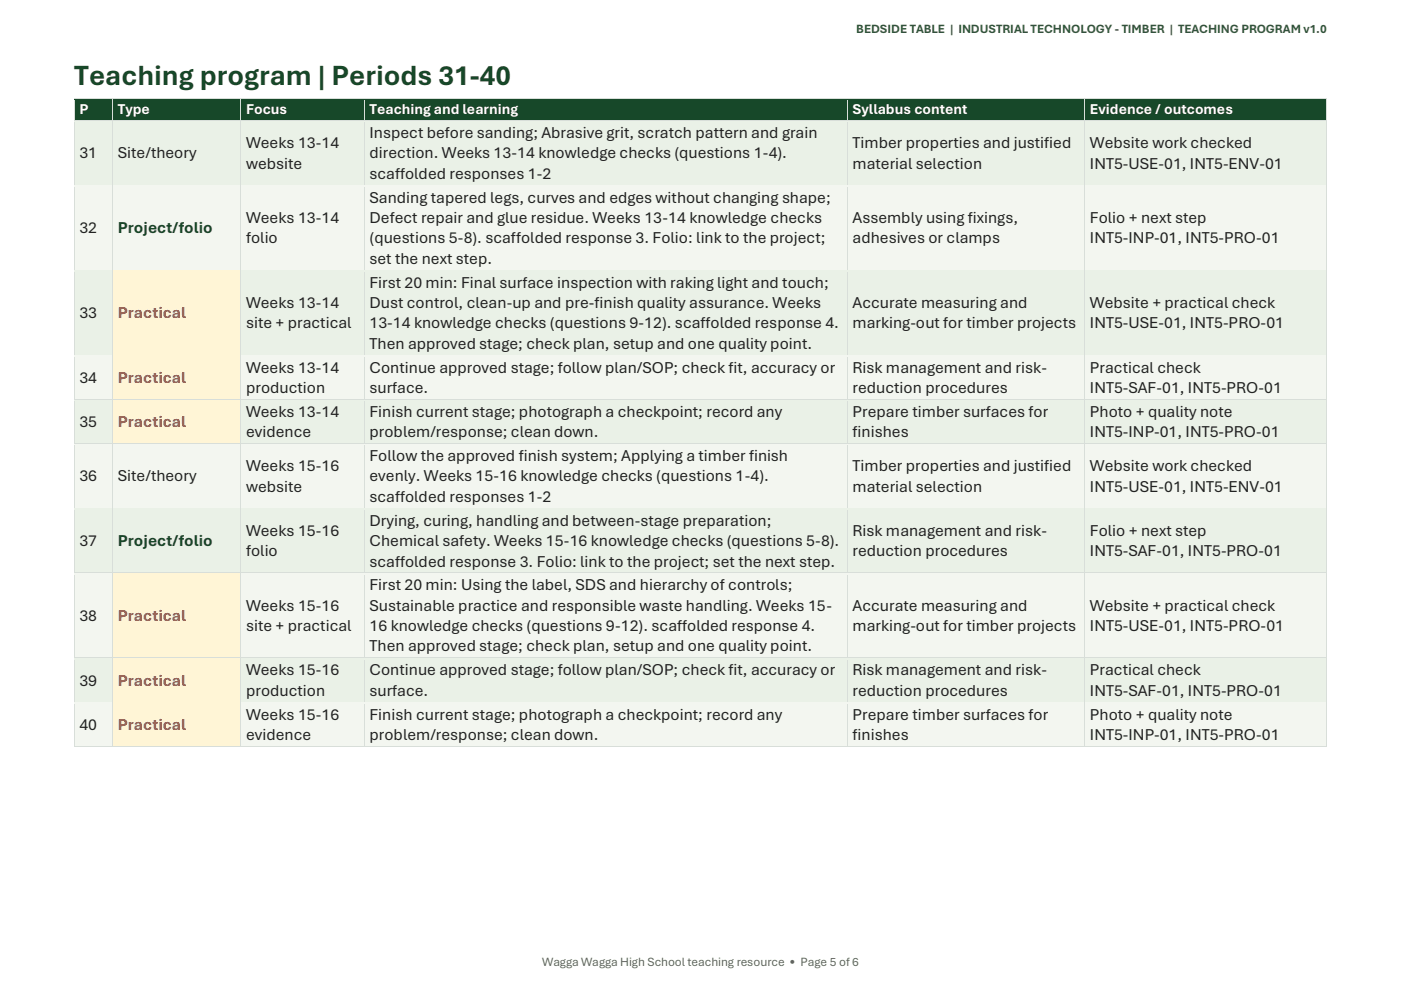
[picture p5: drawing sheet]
<svg xmlns="http://www.w3.org/2000/svg" width="297mm" height="210mm" viewBox="0 0 297 210" stroke-linecap="round" stroke-linejoin="round" font-family="sans-serif">
<defs><g id="words">
<text font-size="6.2" fill="#174829" x="15.7" y="18">Teaching program | Periods 31-40</text>
<g font-size="3.5" fill="#222">
<text x="78.3" y="29.3">Inspect before sanding; Abrasive grit, scratch pattern and grain</text>
<text x="16.8" y="33.6">31</text>
<text x="25" y="33.6">Site/theory</text>
<text x="52.2" y="31.4">Weeks 13-14</text>
<text x="52.2" y="35.7">website</text>
<text x="78.3" y="33.6">direction. Weeks 13-14 knowledge checks (questions 1-4).</text>
<text x="180.7" y="31.4">Timber properties and justified</text>
<text x="180.7" y="35.7">material selection</text>
<text x="231" y="31.4">Website work checked</text>
<text x="231" y="35.7">INT5-USE-01, INT5-ENV-01</text>
<text x="78.3" y="37.9">scaffolded responses 1-2</text>
<text x="52.2" y="47.3">Weeks 13-14</text>
<text x="78.3" y="43">Sanding tapered legs, curves and edges without changing shape;</text>
<text x="78.3" y="47.3">Defect repair and glue residue. Weeks 13-14 knowledge checks</text>
<text x="180.7" y="47.3">Assembly using fixings,</text>
<text x="231" y="47.3">Folio + next step</text>
<text x="16.8" y="49.4">32</text>
<text x="52.2" y="51.6">folio</text>
<text x="78.3" y="51.6">(questions 5-8). scaffolded response 3. Folio: link to the project;</text>
<text x="180.7" y="51.6">adhesives or clamps</text>
<text x="231" y="51.6">INT5-INP-01, INT5-PRO-01</text>
<text x="78.3" y="55.9">set the next step.</text>
<text x="52.2" y="65.3">Weeks 13-14</text>
<text x="78.3" y="61">First 20 min: Final surface inspection with raking light and touch;</text>
<text x="78.3" y="65.3">Dust control, clean-up and pre-finish quality assurance. Weeks</text>
<text x="180.7" y="65.3">Accurate measuring and</text>
<text x="231" y="65.3">Website + practical check</text>
<text x="16.8" y="67.5">33</text>
<text x="52.2" y="69.6">site + practical</text>
<text x="78.3" y="69.6">13-14 knowledge checks (questions 9-12). scaffolded response 4.</text>
<text x="180.7" y="69.6">marking-out for timber projects</text>
<text x="231" y="69.6">INT5-USE-01, INT5-PRO-01</text>
<text x="78.3" y="73.9">Then approved stage; check plan, setup and one quality point.</text>
<text x="16.8" y="81.1">34</text>
<text x="52.2" y="79">Weeks 13-14</text>
<text x="52.2" y="83.3">production</text>
<text x="78.3" y="79">Continue approved stage; follow plan/SOP; check fit, accuracy or</text>
<text x="78.3" y="83.3">surface.</text>
<text x="180.7" y="79">Risk management and risk-</text>
<text x="180.7" y="83.3">reduction procedures</text>
<text x="231" y="79">Practical check</text>
<text x="231" y="83.3">INT5-SAF-01, INT5-PRO-01</text>
<text x="52.2" y="88.4">Weeks 13-14</text>
<text x="78.3" y="88.4">Finish current stage; photograph a checkpoint; record any</text>
<text x="180.7" y="88.4">Prepare timber surfaces for</text>
<text x="231" y="88.4">Photo + quality note</text>
<text x="16.8" y="90.5">35</text>
<text x="52.2" y="92.7">evidence</text>
<text x="78.3" y="92.7">problem/response; clean down.</text>
<text x="180.7" y="92.7">finishes</text>
<text x="231" y="92.7">INT5-INP-01, INT5-PRO-01</text>
<text x="52.2" y="99.9">Weeks 15-16</text>
<text x="78.3" y="97.8">Follow the approved finish system; Applying a timber finish</text>
<text x="180.7" y="99.9">Timber properties and justified</text>
<text x="231" y="99.9">Website work checked</text>
<text x="16.8" y="102">36</text>
<text x="25" y="102">Site/theory</text>
<text x="52.2" y="104.2">website</text>
<text x="78.3" y="102">evenly. Weeks 15-16 knowledge checks (questions 1-4).</text>
<text x="78.3" y="106.4">scaffolded responses 1-2</text>
<text x="180.7" y="104.2">material selection</text>
<text x="231" y="104.2">INT5-USE-01, INT5-ENV-01</text>
<text x="52.2" y="113.6">Weeks 15-16</text>
<text x="78.3" y="111.4">Drying, curing, handling and between-stage preparation;</text>
<text x="180.7" y="113.6">Risk management and risk-</text>
<text x="231" y="113.6">Folio + next step</text>
<text x="16.8" y="115.8">37</text>
<text x="52.2" y="117.9">folio</text>
<text x="78.3" y="115.8">Chemical safety. Weeks 15-16 knowledge checks (questions 5-8).</text>
<text x="180.7" y="117.9">reduction procedures</text>
<text x="231" y="117.9">INT5-SAF-01, INT5-PRO-01</text>
<text x="78.3" y="120.1">scaffolded response 3. Folio: link to the project; set the next step.</text>
<text x="78.3" y="125.2">First 20 min: Using the label, SDS and hierarchy of controls;</text>
<text x="16.8" y="131.6">38</text>
<text x="52.2" y="129.4">Weeks 15-16</text>
<text x="78.3" y="129.4">Sustainable practice and responsible waste handling. Weeks 15-</text>
<text x="180.7" y="129.4">Accurate measuring and</text>
<text x="231" y="129.4">Website + practical check</text>
<text x="52.2" y="133.8">site + practical</text>
<text x="78.3" y="133.8">16 knowledge checks (questions 9-12). scaffolded response 4.</text>
<text x="180.7" y="133.8">marking-out for timber projects</text>
<text x="231" y="133.8">INT5-USE-01, INT5-PRO-01</text>
<text x="52.2" y="143.2">Weeks 15-16</text>
<text x="78.3" y="138.1">Then approved stage; check plan, setup and one quality point.</text>
<text x="78.3" y="143.2">Continue approved stage; follow plan/SOP; check fit, accuracy or</text>
<text x="180.7" y="143.2">Risk management and risk-</text>
<text x="231" y="143.2">Practical check</text>
<text x="16.8" y="145.3">39</text>
<text x="52.2" y="147.5">production</text>
<text x="78.3" y="147.5">surface.</text>
<text x="180.7" y="147.5">reduction procedures</text>
<text x="231" y="147.5">INT5-SAF-01, INT5-PRO-01</text>
<text x="16.8" y="154.7">40</text>
<text x="52.2" y="152.6">Weeks 15-16</text>
<text x="78.3" y="152.6">Finish current stage; photograph a checkpoint; record any</text>
<text x="180.7" y="152.6">Prepare timber surfaces for</text>
<text x="231" y="152.6">Photo + quality note</text>
<text x="52.2" y="156.9">evidence</text>
<text x="78.3" y="156.9">problem/response; clean down.</text>
<text x="180.7" y="156.9">finishes</text>
<text x="231" y="156.9">INT5-INP-01, INT5-PRO-01</text>
</g>
<g font-size="3.5" fill="#174829">
<text x="25" y="49.4">Project/folio</text>
<text x="25" y="115.8">Project/folio</text>
</g>
<g font-size="3.5" fill="#bd472f">
<text x="25" y="67.5">Practical</text>
<text x="25" y="81.1">Practical</text>
<text x="25" y="90.5">Practical</text>
<text x="25" y="131.6">Practical</text>
<text x="25" y="145.3">Practical</text>
<text x="25" y="154.7">Practical</text>
</g>
<g font-size="3.2" fill="#fff">
<text x="16.8" y="24.3">P</text>
<text x="25" y="24.3">Type</text>
<text x="52.2" y="24.3">Focus</text>
<text x="78.3" y="24.3">Teaching and learning</text>
<text x="180.7" y="24.3">Syllabus content</text>
<text x="231" y="24.3">Evidence / outcomes</text>
</g>
<text font-size="2.7" fill="#315d3a" x="181.5" y="7.1">BEDSIDE TABLE | INDUSTRIAL TECHNOLOGY - TIMBER | TEACHING PROGRAM v1.0</text>
<text font-size="2.7" fill="#5f685f" x="114.9" y="204.8">Wagga Wagga High School teaching resource • Page 5 of 6</text>
</g></defs>
<g fill="#174829">
<path d="M15.9 21h7.9v4.4h-7.9z" fill-rule="evenodd"/>
<path d="M16.8 21.3h6v3.9h-6z" fill-rule="evenodd"/>
<path d="M24 21h27v4.4h-27z" fill-rule="evenodd"/>
<path d="M25 21.3h25v3.9h-25z" fill-rule="evenodd"/>
<path d="M51.2 21h25.9v4.4h-25.9z" fill-rule="evenodd"/>
<path d="M52.2 21.3h23.9v3.9h-23.9z" fill-rule="evenodd"/>
<path d="M77.4 21h102.1v4.4h-102.1z" fill-rule="evenodd"/>
<path d="M78.3 21.3h100.2v3.9h-100.2z" fill-rule="evenodd"/>
<path d="M179.7 21h50.1v4.4h-50.1z" fill-rule="evenodd"/>
<path d="M180.7 21.3h48.1v3.9h-48.1z" fill-rule="evenodd"/>
<path d="M230 21h51.1v4.4h-51.1z" fill-rule="evenodd"/>
<path d="M231 21.3h49.1v3.9h-49.1z" fill-rule="evenodd"/>
</g>
<g fill="#d8ded9">
<path d="M15.6 20.8h.2v.5h-.2z" fill-rule="evenodd"/>
<path d="M15.6 20.8h.2v.2h-.2z" fill-rule="evenodd"/>
</g>
<path d="M15.8 20.9h7.9" fill="none" stroke="#d8ded9" stroke-width=".21"/>
<path d="M15.8 21.2h7.9" fill="none" stroke="#174829" stroke-width=".3"/>
<g fill="#d8ded9">
<path d="M23.7 21h.3v.3h-.3z" fill-rule="evenodd"/>
<path d="M23.7 20.8h.3v.2h-.3z" fill-rule="evenodd"/>
</g>
<path d="M24 20.9h26.9" fill="none" stroke="#d8ded9" stroke-width=".21"/>
<path d="M24 21.2h26.9" fill="none" stroke="#174829" stroke-width=".3"/>
<g fill="#d8ded9">
<path d="M50.9 21h.2v.3h-.2z" fill-rule="evenodd"/>
<path d="M50.9 20.8h.2v.2h-.2z" fill-rule="evenodd"/>
</g>
<path d="M51.1 20.9h26" fill="none" stroke="#d8ded9" stroke-width=".21"/>
<path d="M51.1 21.2h26" fill="none" stroke="#174829" stroke-width=".3"/>
<g fill="#d8ded9">
<path d="M77.1 21h.2v.3h-.2z" fill-rule="evenodd"/>
<path d="M77.1 20.8h.2v.2h-.2z" fill-rule="evenodd"/>
</g>
<path d="M77.3 20.9h102.2" fill="none" stroke="#d8ded9" stroke-width=".21"/>
<path d="M77.3 21.2h102.2" fill="none" stroke="#174829" stroke-width=".3"/>
<g fill="#d8ded9">
<path d="M179.5 21h.2v.3h-.2z" fill-rule="evenodd"/>
<path d="M179.5 20.8h.2v.2h-.2z" fill-rule="evenodd"/>
</g>
<path d="M179.7 20.9h50.1" fill="none" stroke="#d8ded9" stroke-width=".21"/>
<path d="M179.7 21.2h50.1" fill="none" stroke="#174829" stroke-width=".3"/>
<g fill="#d8ded9">
<path d="M229.8 21h.2v.3h-.2z" fill-rule="evenodd"/>
<path d="M229.8 20.8h.2v.2h-.2z" fill-rule="evenodd"/>
</g>
<path d="M230 20.9h51.1" fill="none" stroke="#d8ded9" stroke-width=".21"/>
<path d="M230 21.2h51.1" fill="none" stroke="#174829" stroke-width=".3"/>
<g fill="#d8ded9">
<path d="M281.1 20.8h.2v.5h-.2z" fill-rule="evenodd"/>
<path d="M281.1 20.8h.2v.2h-.2z" fill-rule="evenodd"/>
</g>
<path d="M15.7 25.3h265.5" fill="none" stroke="#174829" stroke-width=".3"/>
<path d="M15.7 21.3v4.1M23.9 21.3v4.1M51 21.3v4.1M77.2 21.3v4.1M179.6 21.3v4.1M229.9 21.3v4.1M281.2 21.3v4.1" fill="none" stroke="#d8ded9" stroke-width=".21"/>
<g fill="#eaf1e7">
<path d="M15.9 25.6h7.9v13.6h-7.9z" fill-rule="evenodd"/>
<path d="M16.8 30.2h6v4.4h-6z" fill-rule="evenodd"/>
<path d="M24 25.6h27v13.6h-27z" fill-rule="evenodd"/>
<path d="M25 30.2h25v4.4h-25z" fill-rule="evenodd"/>
<path d="M51.2 25.6h25.9v13.6h-25.9z" fill-rule="evenodd"/>
<path d="M52.2 28.1h23.9v4.3h-23.9z" fill-rule="evenodd"/>
<path d="M52.2 32.4h23.9v4.3h-23.9z" fill-rule="evenodd"/>
<path d="M77.4 25.6h102.1v13.6h-102.1z" fill-rule="evenodd"/>
<path d="M78.3 25.9h100.2v4.3h-100.2z" fill-rule="evenodd"/>
<path d="M78.3 30.2h100.2v4.4h-100.2z" fill-rule="evenodd"/>
<path d="M78.3 34.6h100.2v4.3h-100.2z" fill-rule="evenodd"/>
<path d="M179.7 25.6h50.1v13.6h-50.1z" fill-rule="evenodd"/>
<path d="M180.7 28.1h48.1v4.3h-48.1z" fill-rule="evenodd"/>
<path d="M180.7 32.4h48.1v4.3h-48.1z" fill-rule="evenodd"/>
<path d="M230 25.6h51.1v13.6h-51.1z" fill-rule="evenodd"/>
<path d="M231 28.1h49.1v4.3h-49.1z" fill-rule="evenodd"/>
<path d="M231 32.4h49.1v4.3h-49.1z" fill-rule="evenodd"/>
</g>
<path d="M15.6 25.4h.2v.6h-.2z" fill-rule="evenodd" fill="#d8ded9"/>
<path d="M15.8 25.6h7.9" fill="none" stroke="#d8ded9" stroke-width=".21"/>
<path d="M15.8 25.8h7.9" fill="none" stroke="#eaf1e7" stroke-width=".3"/>
<path d="M23.7 25.4h.3v.6h-.3z" fill-rule="evenodd" fill="#d8ded9"/>
<path d="M24 25.6h26.9" fill="none" stroke="#d8ded9" stroke-width=".21"/>
<path d="M24 25.8h26.9" fill="none" stroke="#eaf1e7" stroke-width=".3"/>
<path d="M50.9 25.4h.2v.6h-.2z" fill-rule="evenodd" fill="#d8ded9"/>
<path d="M51.1 25.6h26" fill="none" stroke="#d8ded9" stroke-width=".21"/>
<path d="M51.1 25.8h26" fill="none" stroke="#eaf1e7" stroke-width=".3"/>
<path d="M77.1 25.4h.2v.6h-.2z" fill-rule="evenodd" fill="#d8ded9"/>
<path d="M77.3 25.6h102.2" fill="none" stroke="#d8ded9" stroke-width=".21"/>
<path d="M77.3 25.8h102.2" fill="none" stroke="#eaf1e7" stroke-width=".3"/>
<path d="M179.5 25.4h.2v.6h-.2z" fill-rule="evenodd" fill="#d8ded9"/>
<path d="M179.7 25.6h50.1" fill="none" stroke="#d8ded9" stroke-width=".21"/>
<path d="M179.7 25.8h50.1" fill="none" stroke="#eaf1e7" stroke-width=".3"/>
<path d="M229.8 25.4h.2v.6h-.2z" fill-rule="evenodd" fill="#d8ded9"/>
<path d="M230 25.6h51.1" fill="none" stroke="#d8ded9" stroke-width=".21"/>
<path d="M230 25.8h51.1" fill="none" stroke="#eaf1e7" stroke-width=".3"/>
<path d="M281.1 25.4h.2v.6h-.2z" fill-rule="evenodd" fill="#d8ded9"/>
<path d="M15.7 39h265.5" fill="none" stroke="#eaf1e7" stroke-width=".3"/>
<path d="M15.7 26v13.1M23.9 26v13.1M51 26v13.1M77.2 26v13.1M179.6 26v13.1M229.9 26v13.1M281.2 26v13.1" fill="none" stroke="#d8ded9" stroke-width=".21"/>
<g fill="#f3f6f0">
<path d="M15.9 39.3h7.9v17.9h-7.9z" fill-rule="evenodd"/>
<path d="M16.8 46.1h6v4.3h-6z" fill-rule="evenodd"/>
<path d="M24 39.3h27v17.9h-27z" fill-rule="evenodd"/>
<path d="M25 46.1h25v4.3h-25z" fill-rule="evenodd"/>
<path d="M51.2 39.3h25.9v17.9h-25.9z" fill-rule="evenodd"/>
<path d="M52.2 43.9h23.9v4.3h-23.9z" fill-rule="evenodd"/>
<path d="M52.2 48.2h23.9v4.3h-23.9z" fill-rule="evenodd"/>
<path d="M77.4 39.3h102.1v17.9h-102.1z" fill-rule="evenodd"/>
<path d="M78.3 39.6h100.2v4.3h-100.2z" fill-rule="evenodd"/>
<path d="M78.3 43.9h100.2v4.3h-100.2z" fill-rule="evenodd"/>
<path d="M78.3 48.2h100.2v4.3h-100.2z" fill-rule="evenodd"/>
<path d="M78.3 52.5h100.2v4.4h-100.2z" fill-rule="evenodd"/>
<path d="M179.7 39.3h50.1v17.9h-50.1z" fill-rule="evenodd"/>
<path d="M180.7 43.9h48.1v4.3h-48.1z" fill-rule="evenodd"/>
<path d="M180.7 48.2h48.1v4.3h-48.1z" fill-rule="evenodd"/>
<path d="M230 39.3h51.1v17.9h-51.1z" fill-rule="evenodd"/>
<path d="M231 43.9h49.1v4.3h-49.1z" fill-rule="evenodd"/>
<path d="M231 48.2h49.1v4.3h-49.1z" fill-rule="evenodd"/>
</g>
<path d="M15.6 39.1h.2v.5h-.2z" fill-rule="evenodd" fill="#d8ded9"/>
<path d="M15.8 39.2h7.9" fill="none" stroke="#d8ded9" stroke-width=".21"/>
<path d="M15.8 39.5h7.9" fill="none" stroke="#f3f6f0" stroke-width=".3"/>
<path d="M23.7 39.1h.3v.5h-.3z" fill-rule="evenodd" fill="#d8ded9"/>
<path d="M24 39.2h26.9" fill="none" stroke="#d8ded9" stroke-width=".21"/>
<path d="M24 39.5h26.9" fill="none" stroke="#f3f6f0" stroke-width=".3"/>
<path d="M50.9 39.1h.2v.5h-.2z" fill-rule="evenodd" fill="#d8ded9"/>
<path d="M51.1 39.2h26" fill="none" stroke="#d8ded9" stroke-width=".21"/>
<path d="M51.1 39.5h26" fill="none" stroke="#f3f6f0" stroke-width=".3"/>
<path d="M77.1 39.1h.2v.5h-.2z" fill-rule="evenodd" fill="#d8ded9"/>
<path d="M77.3 39.2h102.2" fill="none" stroke="#d8ded9" stroke-width=".21"/>
<path d="M77.3 39.5h102.2" fill="none" stroke="#f3f6f0" stroke-width=".3"/>
<path d="M179.5 39.1h.2v.5h-.2z" fill-rule="evenodd" fill="#d8ded9"/>
<path d="M179.7 39.2h50.1" fill="none" stroke="#d8ded9" stroke-width=".21"/>
<path d="M179.7 39.5h50.1" fill="none" stroke="#f3f6f0" stroke-width=".3"/>
<path d="M229.8 39.1h.2v.5h-.2z" fill-rule="evenodd" fill="#d8ded9"/>
<path d="M230 39.2h51.1" fill="none" stroke="#d8ded9" stroke-width=".21"/>
<path d="M230 39.5h51.1" fill="none" stroke="#f3f6f0" stroke-width=".3"/>
<path d="M281.1 39.1h.2v.5h-.2z" fill-rule="evenodd" fill="#d8ded9"/>
<path d="M15.7 57h265.5" fill="none" stroke="#f3f6f0" stroke-width=".3"/>
<path d="M15.7 39.6v17.6M23.9 39.6v17.6M51 39.6v17.6M77.2 39.6v17.6M179.6 39.6v17.6M229.9 39.6v17.6M281.2 39.6v17.6" fill="none" stroke="#d8ded9" stroke-width=".21"/>
<g fill="#eaf1e7">
<path d="M15.9 57.3h7.9v17.9h-7.9z" fill-rule="evenodd"/>
<path d="M16.8 64.1h6v4.3h-6z" fill-rule="evenodd"/>
</g>
<g fill="#fff5d6">
<path d="M24 57.3h27v17.9h-27z" fill-rule="evenodd"/>
<path d="M25 64.1h25v4.3h-25z" fill-rule="evenodd"/>
</g>
<g fill="#eaf1e7">
<path d="M51.2 57.3h25.9v17.9h-25.9z" fill-rule="evenodd"/>
<path d="M52.2 62h23.9v4.3h-23.9z" fill-rule="evenodd"/>
<path d="M52.2 66.3h23.9v4.2h-23.9z" fill-rule="evenodd"/>
<path d="M77.4 57.3h102.1v17.9h-102.1z" fill-rule="evenodd"/>
<path d="M78.3 57.6h100.2v4.4h-100.2z" fill-rule="evenodd"/>
<path d="M78.3 62h100.2v4.3h-100.2z" fill-rule="evenodd"/>
<path d="M78.3 66.3h100.2v4.2h-100.2z" fill-rule="evenodd"/>
<path d="M78.3 70.5h100.2v4.4h-100.2z" fill-rule="evenodd"/>
<path d="M179.7 57.3h50.1v17.9h-50.1z" fill-rule="evenodd"/>
<path d="M180.7 62h48.1v4.3h-48.1z" fill-rule="evenodd"/>
<path d="M180.7 66.3h48.1v4.2h-48.1z" fill-rule="evenodd"/>
<path d="M230 57.3h51.1v17.9h-51.1z" fill-rule="evenodd"/>
<path d="M231 62h49.1v4.3h-49.1z" fill-rule="evenodd"/>
<path d="M231 66.3h49.1v4.2h-49.1z" fill-rule="evenodd"/>
</g>
<path d="M15.6 57.2h.2v.5h-.2z" fill-rule="evenodd" fill="#d8ded9"/>
<path d="M15.8 57.3h7.9" fill="none" stroke="#d8ded9" stroke-width=".21"/>
<path d="M15.8 57.5h7.9" fill="none" stroke="#eaf1e7" stroke-width=".3"/>
<path d="M23.7 57.2h.3v.5h-.3z" fill-rule="evenodd" fill="#d8ded9"/>
<path d="M24 57.3h26.9" fill="none" stroke="#d8ded9" stroke-width=".21"/>
<path d="M24 57.5h26.9" fill="none" stroke="#fff5d6" stroke-width=".3"/>
<path d="M50.9 57.2h.2v.5h-.2z" fill-rule="evenodd" fill="#d8ded9"/>
<path d="M51.1 57.3h26" fill="none" stroke="#d8ded9" stroke-width=".21"/>
<path d="M51.1 57.5h26" fill="none" stroke="#eaf1e7" stroke-width=".3"/>
<path d="M77.1 57.2h.2v.5h-.2z" fill-rule="evenodd" fill="#d8ded9"/>
<path d="M77.3 57.3h102.2" fill="none" stroke="#d8ded9" stroke-width=".21"/>
<path d="M77.3 57.5h102.2" fill="none" stroke="#eaf1e7" stroke-width=".3"/>
<path d="M179.5 57.2h.2v.5h-.2z" fill-rule="evenodd" fill="#d8ded9"/>
<path d="M179.7 57.3h50.1" fill="none" stroke="#d8ded9" stroke-width=".21"/>
<path d="M179.7 57.5h50.1" fill="none" stroke="#eaf1e7" stroke-width=".3"/>
<path d="M229.8 57.2h.2v.5h-.2z" fill-rule="evenodd" fill="#d8ded9"/>
<path d="M230 57.3h51.1" fill="none" stroke="#d8ded9" stroke-width=".21"/>
<path d="M230 57.5h51.1" fill="none" stroke="#eaf1e7" stroke-width=".3"/>
<path d="M281.1 57.2h.2v.5h-.2z" fill-rule="evenodd" fill="#d8ded9"/>
<path d="M15.7 75h8.2M51.1 75h230.1" fill="none" stroke="#eaf1e7" stroke-width=".3"/>
<path d="M15.7 57.7v17.5M23.9 57.7v17.5M51 57.7v17.5M77.2 57.7v17.5M179.6 57.7v17.5M229.9 57.7v17.5M281.2 57.7v17.5" fill="none" stroke="#d8ded9" stroke-width=".21"/>
<path d="M23.9 75h27.2" fill="none" stroke="#fff5d6" stroke-width=".3"/>
<g fill="#f3f6f0">
<path d="M15.9 75.3h7.9v9.3h-7.9z" fill-rule="evenodd"/>
<path d="M16.8 77.8h6v4.3h-6z" fill-rule="evenodd"/>
</g>
<g fill="#fff5d6">
<path d="M24 75.3h27v9.3h-27z" fill-rule="evenodd"/>
<path d="M25 77.8h25v4.3h-25z" fill-rule="evenodd"/>
</g>
<g fill="#f3f6f0">
<path d="M51.2 75.3h25.9v9.3h-25.9z" fill-rule="evenodd"/>
<path d="M52.2 75.6h23.9v4.3h-23.9z" fill-rule="evenodd"/>
<path d="M52.2 79.9h23.9v4.4h-23.9z" fill-rule="evenodd"/>
<path d="M77.4 75.3h102.1v9.3h-102.1z" fill-rule="evenodd"/>
<path d="M78.3 75.6h100.2v4.3h-100.2z" fill-rule="evenodd"/>
<path d="M78.3 79.9h100.2v4.4h-100.2z" fill-rule="evenodd"/>
<path d="M179.7 75.3h50.1v9.3h-50.1z" fill-rule="evenodd"/>
<path d="M180.7 75.6h48.1v4.3h-48.1z" fill-rule="evenodd"/>
<path d="M180.7 79.9h48.1v4.4h-48.1z" fill-rule="evenodd"/>
<path d="M230 75.3h51.1v9.3h-51.1z" fill-rule="evenodd"/>
<path d="M231 75.6h49.1v4.3h-49.1z" fill-rule="evenodd"/>
<path d="M231 79.9h49.1v4.4h-49.1z" fill-rule="evenodd"/>
</g>
<path d="M15.6 75.2h.2v.5h-.2z" fill-rule="evenodd" fill="#d8ded9"/>
<path d="M15.8 75.3h7.9" fill="none" stroke="#d8ded9" stroke-width=".21"/>
<path d="M15.8 75.5h7.9" fill="none" stroke="#f3f6f0" stroke-width=".3"/>
<path d="M23.7 75.2h.3v.5h-.3z" fill-rule="evenodd" fill="#d8ded9"/>
<path d="M24 75.3h26.9" fill="none" stroke="#d8ded9" stroke-width=".21"/>
<path d="M24 75.5h26.9" fill="none" stroke="#fff5d6" stroke-width=".3"/>
<path d="M50.9 75.2h.2v.5h-.2z" fill-rule="evenodd" fill="#d8ded9"/>
<path d="M51.1 75.3h26" fill="none" stroke="#d8ded9" stroke-width=".21"/>
<path d="M51.1 75.5h26" fill="none" stroke="#f3f6f0" stroke-width=".3"/>
<path d="M77.1 75.2h.2v.5h-.2z" fill-rule="evenodd" fill="#d8ded9"/>
<path d="M77.3 75.3h102.2" fill="none" stroke="#d8ded9" stroke-width=".21"/>
<path d="M77.3 75.5h102.2" fill="none" stroke="#f3f6f0" stroke-width=".3"/>
<path d="M179.5 75.2h.2v.5h-.2z" fill-rule="evenodd" fill="#d8ded9"/>
<path d="M179.7 75.3h50.1" fill="none" stroke="#d8ded9" stroke-width=".21"/>
<path d="M179.7 75.5h50.1" fill="none" stroke="#f3f6f0" stroke-width=".3"/>
<path d="M229.8 75.2h.2v.5h-.2z" fill-rule="evenodd" fill="#d8ded9"/>
<path d="M230 75.3h51.1" fill="none" stroke="#d8ded9" stroke-width=".21"/>
<path d="M230 75.5h51.1" fill="none" stroke="#f3f6f0" stroke-width=".3"/>
<path d="M281.1 75.2h.2v.5h-.2z" fill-rule="evenodd" fill="#d8ded9"/>
<path d="M15.7 84.4h8.2M51.1 84.4h230.1" fill="none" stroke="#f3f6f0" stroke-width=".3"/>
<path d="M15.7 75.7v8.9M23.9 75.7v8.9M51 75.7v8.9M77.2 75.7v8.9M179.6 75.7v8.9M229.9 75.7v8.9M281.2 75.7v8.9" fill="none" stroke="#d8ded9" stroke-width=".21"/>
<path d="M23.9 84.4h27.2" fill="none" stroke="#fff5d6" stroke-width=".3"/>
<g fill="#eaf1e7">
<path d="M15.9 84.7h7.9v9.3h-7.9z" fill-rule="evenodd"/>
<path d="M16.8 87.2h6v4.3h-6z" fill-rule="evenodd"/>
</g>
<g fill="#fff5d6">
<path d="M24 84.7h27v9.3h-27z" fill-rule="evenodd"/>
<path d="M25 87.2h25v4.3h-25z" fill-rule="evenodd"/>
</g>
<g fill="#eaf1e7">
<path d="M51.2 84.7h25.9v9.3h-25.9z" fill-rule="evenodd"/>
<path d="M52.2 85h23.9v4.3h-23.9z" fill-rule="evenodd"/>
<path d="M52.2 89.3h23.9v4.4h-23.9z" fill-rule="evenodd"/>
<path d="M77.4 84.7h102.1v9.3h-102.1z" fill-rule="evenodd"/>
<path d="M78.3 85h100.2v4.3h-100.2z" fill-rule="evenodd"/>
<path d="M78.3 89.3h100.2v4.4h-100.2z" fill-rule="evenodd"/>
<path d="M179.7 84.7h50.1v9.3h-50.1z" fill-rule="evenodd"/>
<path d="M180.7 85h48.1v4.3h-48.1z" fill-rule="evenodd"/>
<path d="M180.7 89.3h48.1v4.4h-48.1z" fill-rule="evenodd"/>
<path d="M230 84.7h51.1v9.3h-51.1z" fill-rule="evenodd"/>
<path d="M231 85h49.1v4.3h-49.1z" fill-rule="evenodd"/>
<path d="M231 89.3h49.1v4.4h-49.1z" fill-rule="evenodd"/>
</g>
<path d="M15.6 84.6h.2v.5h-.2z" fill-rule="evenodd" fill="#d8ded9"/>
<path d="M15.8 84.7h7.9" fill="none" stroke="#d8ded9" stroke-width=".21"/>
<path d="M15.8 84.9h7.9" fill="none" stroke="#eaf1e7" stroke-width=".3"/>
<path d="M23.7 84.6h.3v.5h-.3z" fill-rule="evenodd" fill="#d8ded9"/>
<path d="M24 84.7h26.9" fill="none" stroke="#d8ded9" stroke-width=".21"/>
<path d="M24 84.9h26.9" fill="none" stroke="#fff5d6" stroke-width=".3"/>
<path d="M50.9 84.6h.2v.5h-.2z" fill-rule="evenodd" fill="#d8ded9"/>
<path d="M51.1 84.7h26" fill="none" stroke="#d8ded9" stroke-width=".21"/>
<path d="M51.1 84.9h26" fill="none" stroke="#eaf1e7" stroke-width=".3"/>
<path d="M77.1 84.6h.2v.5h-.2z" fill-rule="evenodd" fill="#d8ded9"/>
<path d="M77.3 84.7h102.2" fill="none" stroke="#d8ded9" stroke-width=".21"/>
<path d="M77.3 84.9h102.2" fill="none" stroke="#eaf1e7" stroke-width=".3"/>
<path d="M179.5 84.6h.2v.5h-.2z" fill-rule="evenodd" fill="#d8ded9"/>
<path d="M179.7 84.7h50.1" fill="none" stroke="#d8ded9" stroke-width=".21"/>
<path d="M179.7 84.9h50.1" fill="none" stroke="#eaf1e7" stroke-width=".3"/>
<path d="M229.8 84.6h.2v.5h-.2z" fill-rule="evenodd" fill="#d8ded9"/>
<path d="M230 84.7h51.1" fill="none" stroke="#d8ded9" stroke-width=".21"/>
<path d="M230 84.9h51.1" fill="none" stroke="#eaf1e7" stroke-width=".3"/>
<path d="M281.1 84.6h.2v.5h-.2z" fill-rule="evenodd" fill="#d8ded9"/>
<path d="M15.7 93.8h8.2M51.1 93.8h230.1" fill="none" stroke="#eaf1e7" stroke-width=".3"/>
<path d="M15.7 85.1v8.8M23.9 85.1v8.8M51 85.1v8.8M77.2 85.1v8.8M179.6 85.1v8.8M229.9 85.1v8.8M281.2 85.1v8.8" fill="none" stroke="#d8ded9" stroke-width=".21"/>
<path d="M23.9 93.8h27.2" fill="none" stroke="#fff5d6" stroke-width=".3"/>
<g fill="#f3f6f0">
<path d="M15.9 94.1h7.9v13.5h-7.9z" fill-rule="evenodd"/>
<path d="M16.8 98.7h6v4.3h-6z" fill-rule="evenodd"/>
<path d="M24 94.1h27v13.5h-27z" fill-rule="evenodd"/>
<path d="M25 98.7h25v4.3h-25z" fill-rule="evenodd"/>
<path d="M51.2 94.1h25.9v13.5h-25.9z" fill-rule="evenodd"/>
<path d="M52.2 96.6h23.9v4.3h-23.9z" fill-rule="evenodd"/>
<path d="M52.2 100.9h23.9v4.3h-23.9z" fill-rule="evenodd"/>
<path d="M77.4 94.1h102.1v13.5h-102.1z" fill-rule="evenodd"/>
<path d="M78.3 94.4h100.2v4.3h-100.2z" fill-rule="evenodd"/>
<path d="M78.3 98.7h100.2v4.3h-100.2z" fill-rule="evenodd"/>
<path d="M78.3 103h100.2v4.3h-100.2z" fill-rule="evenodd"/>
<path d="M179.7 94.1h50.1v13.5h-50.1z" fill-rule="evenodd"/>
<path d="M180.7 96.6h48.1v4.3h-48.1z" fill-rule="evenodd"/>
<path d="M180.7 100.9h48.1v4.3h-48.1z" fill-rule="evenodd"/>
<path d="M230 94.1h51.1v13.5h-51.1z" fill-rule="evenodd"/>
<path d="M231 96.6h49.1v4.3h-49.1z" fill-rule="evenodd"/>
<path d="M231 100.9h49.1v4.3h-49.1z" fill-rule="evenodd"/>
</g>
<path d="M15.6 93.9h.2v.5h-.2z" fill-rule="evenodd" fill="#d8ded9"/>
<path d="M15.8 94h7.9" fill="none" stroke="#d8ded9" stroke-width=".21"/>
<path d="M15.8 94.3h7.9" fill="none" stroke="#f3f6f0" stroke-width=".3"/>
<path d="M23.7 93.9h.3v.5h-.3z" fill-rule="evenodd" fill="#d8ded9"/>
<path d="M24 94h26.9" fill="none" stroke="#d8ded9" stroke-width=".21"/>
<path d="M24 94.3h26.9" fill="none" stroke="#f3f6f0" stroke-width=".3"/>
<path d="M50.9 93.9h.2v.5h-.2z" fill-rule="evenodd" fill="#d8ded9"/>
<path d="M51.1 94h26" fill="none" stroke="#d8ded9" stroke-width=".21"/>
<path d="M51.1 94.3h26" fill="none" stroke="#f3f6f0" stroke-width=".3"/>
<path d="M77.1 93.9h.2v.5h-.2z" fill-rule="evenodd" fill="#d8ded9"/>
<path d="M77.3 94h102.2" fill="none" stroke="#d8ded9" stroke-width=".21"/>
<path d="M77.3 94.3h102.2" fill="none" stroke="#f3f6f0" stroke-width=".3"/>
<path d="M179.5 93.9h.2v.5h-.2z" fill-rule="evenodd" fill="#d8ded9"/>
<path d="M179.7 94h50.1" fill="none" stroke="#d8ded9" stroke-width=".21"/>
<path d="M179.7 94.3h50.1" fill="none" stroke="#f3f6f0" stroke-width=".3"/>
<path d="M229.8 93.9h.2v.5h-.2z" fill-rule="evenodd" fill="#d8ded9"/>
<path d="M230 94h51.1" fill="none" stroke="#d8ded9" stroke-width=".21"/>
<path d="M230 94.3h51.1" fill="none" stroke="#f3f6f0" stroke-width=".3"/>
<path d="M281.1 93.9h.2v.5h-.2z" fill-rule="evenodd" fill="#d8ded9"/>
<path d="M15.7 107.5h265.5" fill="none" stroke="#f3f6f0" stroke-width=".3"/>
<path d="M15.7 94.4v13.2M23.9 94.4v13.2M51 94.4v13.2M77.2 94.4v13.2M179.6 94.4v13.2M229.9 94.4v13.2M281.2 94.4v13.2" fill="none" stroke="#d8ded9" stroke-width=".21"/>
<g fill="#eaf1e7">
<path d="M15.9 107.8h7.9v13.6h-7.9z" fill-rule="evenodd"/>
<path d="M16.8 112.4h6v4.3h-6z" fill-rule="evenodd"/>
<path d="M24 107.8h27v13.6h-27z" fill-rule="evenodd"/>
<path d="M25 112.4h25v4.3h-25z" fill-rule="evenodd"/>
<path d="M51.2 107.8h25.9v13.6h-25.9z" fill-rule="evenodd"/>
<path d="M52.2 110.3h23.9v4.3h-23.9z" fill-rule="evenodd"/>
<path d="M52.2 114.6h23.9v4.3h-23.9z" fill-rule="evenodd"/>
<path d="M77.4 107.8h102.1v13.6h-102.1z" fill-rule="evenodd"/>
<path d="M78.3 108.1h100.2v4.3h-100.2z" fill-rule="evenodd"/>
<path d="M78.3 112.4h100.2v4.3h-100.2z" fill-rule="evenodd"/>
<path d="M78.3 116.7h100.2v4.4h-100.2z" fill-rule="evenodd"/>
<path d="M179.7 107.8h50.1v13.6h-50.1z" fill-rule="evenodd"/>
<path d="M180.7 110.3h48.1v4.3h-48.1z" fill-rule="evenodd"/>
<path d="M180.7 114.6h48.1v4.3h-48.1z" fill-rule="evenodd"/>
<path d="M230 107.8h51.1v13.6h-51.1z" fill-rule="evenodd"/>
<path d="M231 110.3h49.1v4.3h-49.1z" fill-rule="evenodd"/>
<path d="M231 114.6h49.1v4.3h-49.1z" fill-rule="evenodd"/>
</g>
<path d="M15.6 107.6h.2v.5h-.2z" fill-rule="evenodd" fill="#d8ded9"/>
<path d="M15.8 107.7h7.9" fill="none" stroke="#d8ded9" stroke-width=".21"/>
<path d="M15.8 108h7.9" fill="none" stroke="#eaf1e7" stroke-width=".3"/>
<path d="M23.7 107.6h.3v.5h-.3z" fill-rule="evenodd" fill="#d8ded9"/>
<path d="M24 107.7h26.9" fill="none" stroke="#d8ded9" stroke-width=".21"/>
<path d="M24 108h26.9" fill="none" stroke="#eaf1e7" stroke-width=".3"/>
<path d="M50.9 107.6h.2v.5h-.2z" fill-rule="evenodd" fill="#d8ded9"/>
<path d="M51.1 107.7h26" fill="none" stroke="#d8ded9" stroke-width=".21"/>
<path d="M51.1 108h26" fill="none" stroke="#eaf1e7" stroke-width=".3"/>
<path d="M77.1 107.6h.2v.5h-.2z" fill-rule="evenodd" fill="#d8ded9"/>
<path d="M77.3 107.7h102.2" fill="none" stroke="#d8ded9" stroke-width=".21"/>
<path d="M77.3 108h102.2" fill="none" stroke="#eaf1e7" stroke-width=".3"/>
<path d="M179.5 107.6h.2v.5h-.2z" fill-rule="evenodd" fill="#d8ded9"/>
<path d="M179.7 107.7h50.1" fill="none" stroke="#d8ded9" stroke-width=".21"/>
<path d="M179.7 108h50.1" fill="none" stroke="#eaf1e7" stroke-width=".3"/>
<path d="M229.8 107.6h.2v.5h-.2z" fill-rule="evenodd" fill="#d8ded9"/>
<path d="M230 107.7h51.1" fill="none" stroke="#d8ded9" stroke-width=".21"/>
<path d="M230 108h51.1" fill="none" stroke="#eaf1e7" stroke-width=".3"/>
<path d="M281.1 107.6h.2v.5h-.2z" fill-rule="evenodd" fill="#d8ded9"/>
<path d="M15.7 121.2h265.5" fill="none" stroke="#eaf1e7" stroke-width=".3"/>
<path d="M15.7 108.1v13.2M23.9 108.1v13.2M51 108.1v13.2M77.2 108.1v13.2M179.6 108.1v13.2M229.9 108.1v13.2M281.2 108.1v13.2" fill="none" stroke="#d8ded9" stroke-width=".21"/>
<g fill="#f3f6f0">
<path d="M15.9 121.5h7.9v17.8h-7.9z" fill-rule="evenodd"/>
<path d="M16.8 128.3h6v4.3h-6z" fill-rule="evenodd"/>
</g>
<g fill="#fff5d6">
<path d="M24 121.5h27v17.8h-27z" fill-rule="evenodd"/>
<path d="M25 128.3h25v4.3h-25z" fill-rule="evenodd"/>
</g>
<g fill="#f3f6f0">
<path d="M51.2 121.5h25.9v17.8h-25.9z" fill-rule="evenodd"/>
<path d="M52.2 126.1h23.9v4.3h-23.9z" fill-rule="evenodd"/>
<path d="M52.2 130.4h23.9v4.3h-23.9z" fill-rule="evenodd"/>
<path d="M77.4 121.5h102.1v17.8h-102.1z" fill-rule="evenodd"/>
<path d="M78.3 121.8h100.2v4.3h-100.2z" fill-rule="evenodd"/>
<path d="M78.3 126.1h100.2v4.3h-100.2z" fill-rule="evenodd"/>
<path d="M78.3 130.4h100.2v4.3h-100.2z" fill-rule="evenodd"/>
<path d="M78.3 134.7h100.2v4.3h-100.2z" fill-rule="evenodd"/>
<path d="M179.7 121.5h50.1v17.8h-50.1z" fill-rule="evenodd"/>
<path d="M180.7 126.1h48.1v4.3h-48.1z" fill-rule="evenodd"/>
<path d="M180.7 130.4h48.1v4.3h-48.1z" fill-rule="evenodd"/>
<path d="M230 121.5h51.1v17.8h-51.1z" fill-rule="evenodd"/>
<path d="M231 126.1h49.1v4.3h-49.1z" fill-rule="evenodd"/>
<path d="M231 130.4h49.1v4.3h-49.1z" fill-rule="evenodd"/>
</g>
<path d="M15.6 121.3h.2v.5h-.2z" fill-rule="evenodd" fill="#d8ded9"/>
<path d="M15.8 121.4h7.9" fill="none" stroke="#d8ded9" stroke-width=".21"/>
<path d="M15.8 121.7h7.9" fill="none" stroke="#f3f6f0" stroke-width=".3"/>
<path d="M23.7 121.3h.3v.5h-.3z" fill-rule="evenodd" fill="#d8ded9"/>
<path d="M24 121.4h26.9" fill="none" stroke="#d8ded9" stroke-width=".21"/>
<path d="M24 121.7h26.9" fill="none" stroke="#fff5d6" stroke-width=".3"/>
<path d="M50.9 121.3h.2v.5h-.2z" fill-rule="evenodd" fill="#d8ded9"/>
<path d="M51.1 121.4h26" fill="none" stroke="#d8ded9" stroke-width=".21"/>
<path d="M51.1 121.7h26" fill="none" stroke="#f3f6f0" stroke-width=".3"/>
<path d="M77.1 121.3h.2v.5h-.2z" fill-rule="evenodd" fill="#d8ded9"/>
<path d="M77.3 121.4h102.2" fill="none" stroke="#d8ded9" stroke-width=".21"/>
<path d="M77.3 121.7h102.2" fill="none" stroke="#f3f6f0" stroke-width=".3"/>
<path d="M179.5 121.3h.2v.5h-.2z" fill-rule="evenodd" fill="#d8ded9"/>
<path d="M179.7 121.4h50.1" fill="none" stroke="#d8ded9" stroke-width=".21"/>
<path d="M179.7 121.7h50.1" fill="none" stroke="#f3f6f0" stroke-width=".3"/>
<path d="M229.8 121.3h.2v.5h-.2z" fill-rule="evenodd" fill="#d8ded9"/>
<path d="M230 121.4h51.1" fill="none" stroke="#d8ded9" stroke-width=".21"/>
<path d="M230 121.7h51.1" fill="none" stroke="#f3f6f0" stroke-width=".3"/>
<path d="M281.1 121.3h.2v.5h-.2z" fill-rule="evenodd" fill="#d8ded9"/>
<path d="M15.7 139.2h8.2M51.1 139.2h230.1" fill="none" stroke="#f3f6f0" stroke-width=".3"/>
<path d="M15.7 121.8v17.5M23.9 121.8v17.5M51 121.8v17.5M77.2 121.8v17.5M179.6 121.8v17.5M229.9 121.8v17.5M281.2 121.8v17.5" fill="none" stroke="#d8ded9" stroke-width=".21"/>
<path d="M23.9 139.2h27.2" fill="none" stroke="#fff5d6" stroke-width=".3"/>
<g fill="#eaf1e7">
<path d="M15.9 139.5h7.9v9.3h-7.9z" fill-rule="evenodd"/>
<path d="M16.8 142h6v4.3h-6z" fill-rule="evenodd"/>
</g>
<g fill="#fff5d6">
<path d="M24 139.5h27v9.3h-27z" fill-rule="evenodd"/>
<path d="M25 142h25v4.3h-25z" fill-rule="evenodd"/>
</g>
<g fill="#eaf1e7">
<path d="M51.2 139.5h25.9v9.3h-25.9z" fill-rule="evenodd"/>
<path d="M52.2 139.8h23.9v4.3h-23.9z" fill-rule="evenodd"/>
<path d="M52.2 144.1h23.9v4.4h-23.9z" fill-rule="evenodd"/>
<path d="M77.4 139.5h102.1v9.3h-102.1z" fill-rule="evenodd"/>
<path d="M78.3 139.8h100.2v4.3h-100.2z" fill-rule="evenodd"/>
<path d="M78.3 144.1h100.2v4.4h-100.2z" fill-rule="evenodd"/>
<path d="M179.7 139.5h50.1v9.3h-50.1z" fill-rule="evenodd"/>
<path d="M180.7 139.8h48.1v4.3h-48.1z" fill-rule="evenodd"/>
<path d="M180.7 144.1h48.1v4.4h-48.1z" fill-rule="evenodd"/>
<path d="M230 139.5h51.1v9.3h-51.1z" fill-rule="evenodd"/>
<path d="M231 139.8h49.1v4.3h-49.1z" fill-rule="evenodd"/>
<path d="M231 144.1h49.1v4.4h-49.1z" fill-rule="evenodd"/>
</g>
<path d="M15.6 139.3h.2v.6h-.2z" fill-rule="evenodd" fill="#d8ded9"/>
<path d="M15.8 139.4h7.9" fill="none" stroke="#d8ded9" stroke-width=".21"/>
<path d="M15.8 139.7h7.9" fill="none" stroke="#eaf1e7" stroke-width=".3"/>
<path d="M23.7 139.3h.3v.6h-.3z" fill-rule="evenodd" fill="#d8ded9"/>
<path d="M24 139.4h26.9" fill="none" stroke="#d8ded9" stroke-width=".21"/>
<path d="M24 139.7h26.9" fill="none" stroke="#fff5d6" stroke-width=".3"/>
<path d="M50.9 139.3h.2v.6h-.2z" fill-rule="evenodd" fill="#d8ded9"/>
<path d="M51.1 139.4h26" fill="none" stroke="#d8ded9" stroke-width=".21"/>
<path d="M51.1 139.7h26" fill="none" stroke="#eaf1e7" stroke-width=".3"/>
<path d="M77.1 139.3h.2v.6h-.2z" fill-rule="evenodd" fill="#d8ded9"/>
<path d="M77.3 139.4h102.2" fill="none" stroke="#d8ded9" stroke-width=".21"/>
<path d="M77.3 139.7h102.2" fill="none" stroke="#eaf1e7" stroke-width=".3"/>
<path d="M179.5 139.3h.2v.6h-.2z" fill-rule="evenodd" fill="#d8ded9"/>
<path d="M179.7 139.4h50.1" fill="none" stroke="#d8ded9" stroke-width=".21"/>
<path d="M179.7 139.7h50.1" fill="none" stroke="#eaf1e7" stroke-width=".3"/>
<path d="M229.8 139.3h.2v.6h-.2z" fill-rule="evenodd" fill="#d8ded9"/>
<path d="M230 139.4h51.1" fill="none" stroke="#d8ded9" stroke-width=".21"/>
<path d="M230 139.7h51.1" fill="none" stroke="#eaf1e7" stroke-width=".3"/>
<path d="M281.1 139.3h.2v.6h-.2z" fill-rule="evenodd" fill="#d8ded9"/>
<path d="M15.7 148.6h8.2M51.1 148.6h230.1" fill="none" stroke="#eaf1e7" stroke-width=".3"/>
<path d="M15.7 139.9v8.8M23.9 139.9v8.8M51 139.9v8.8M77.2 139.9v8.8M179.6 139.9v8.8M229.9 139.9v8.8M281.2 139.9v8.8" fill="none" stroke="#d8ded9" stroke-width=".21"/>
<path d="M23.9 148.6h27.2" fill="none" stroke="#fff5d6" stroke-width=".3"/>
<g fill="#f3f6f0">
<path d="M15.9 148.9h7.9v9.3h-7.9z" fill-rule="evenodd"/>
<path d="M16.8 151.4h6v4.3h-6z" fill-rule="evenodd"/>
</g>
<g fill="#fff5d6">
<path d="M24 148.9h27v9.3h-27z" fill-rule="evenodd"/>
<path d="M25 151.4h25v4.3h-25z" fill-rule="evenodd"/>
</g>
<g fill="#f3f6f0">
<path d="M51.2 148.9h25.9v9.3h-25.9z" fill-rule="evenodd"/>
<path d="M52.2 149.2h23.9v4.3h-23.9z" fill-rule="evenodd"/>
<path d="M52.2 153.5h23.9v4.4h-23.9z" fill-rule="evenodd"/>
<path d="M77.4 148.9h102.1v9.3h-102.1z" fill-rule="evenodd"/>
<path d="M78.3 149.2h100.2v4.3h-100.2z" fill-rule="evenodd"/>
<path d="M78.3 153.5h100.2v4.4h-100.2z" fill-rule="evenodd"/>
<path d="M179.7 148.9h50.1v9.3h-50.1z" fill-rule="evenodd"/>
<path d="M180.7 149.2h48.1v4.3h-48.1z" fill-rule="evenodd"/>
<path d="M180.7 153.5h48.1v4.4h-48.1z" fill-rule="evenodd"/>
<path d="M230 148.9h51.1v9.3h-51.1z" fill-rule="evenodd"/>
<path d="M231 149.2h49.1v4.3h-49.1z" fill-rule="evenodd"/>
<path d="M231 153.5h49.1v4.4h-49.1z" fill-rule="evenodd"/>
</g>
<path d="M15.6 148.7h.2v.5h-.2z" fill-rule="evenodd" fill="#d8ded9"/>
<path d="M15.8 148.8h7.9" fill="none" stroke="#d8ded9" stroke-width=".21"/>
<path d="M15.8 149.1h7.9" fill="none" stroke="#f3f6f0" stroke-width=".3"/>
<path d="M23.7 148.7h.3v.5h-.3z" fill-rule="evenodd" fill="#d8ded9"/>
<path d="M24 148.8h26.9" fill="none" stroke="#d8ded9" stroke-width=".21"/>
<path d="M24 149.1h26.9" fill="none" stroke="#fff5d6" stroke-width=".3"/>
<path d="M50.9 148.7h.2v.5h-.2z" fill-rule="evenodd" fill="#d8ded9"/>
<path d="M51.1 148.8h26" fill="none" stroke="#d8ded9" stroke-width=".21"/>
<path d="M51.1 149.1h26" fill="none" stroke="#f3f6f0" stroke-width=".3"/>
<path d="M77.1 148.7h.2v.5h-.2z" fill-rule="evenodd" fill="#d8ded9"/>
<path d="M77.3 148.8h102.2" fill="none" stroke="#d8ded9" stroke-width=".21"/>
<path d="M77.3 149.1h102.2" fill="none" stroke="#f3f6f0" stroke-width=".3"/>
<path d="M179.5 148.7h.2v.5h-.2z" fill-rule="evenodd" fill="#d8ded9"/>
<path d="M179.7 148.8h50.1" fill="none" stroke="#d8ded9" stroke-width=".21"/>
<path d="M179.7 149.1h50.1" fill="none" stroke="#f3f6f0" stroke-width=".3"/>
<path d="M229.8 148.7h.2v.5h-.2z" fill-rule="evenodd" fill="#d8ded9"/>
<path d="M230 148.8h51.1" fill="none" stroke="#d8ded9" stroke-width=".21"/>
<path d="M230 149.1h51.1" fill="none" stroke="#f3f6f0" stroke-width=".3"/>
<path d="M281.1 148.7h.2v.5h-.2z" fill-rule="evenodd" fill="#d8ded9"/>
<path d="M15.7 158h8.2" fill="none" stroke="#f3f6f0" stroke-width=".3"/>
<path d="M15.7 149.2v8.9" fill="none" stroke="#d8ded9" stroke-width=".21"/>
<g fill="#d8ded9">
<path d="M15.6 158.1h.2v.2h-.2z" fill-rule="evenodd"/>
<path d="M15.6 158.1h.2v.2h-.2z" fill-rule="evenodd"/>
</g>
<path d="M15.8 158.2h7.9M23.9 149.2v8.9" fill="none" stroke="#d8ded9" stroke-width=".21"/>
<path d="M23.9 158h27.2" fill="none" stroke="#fff5d6" stroke-width=".3"/>
<path d="M23.7 158.1h.3v.2h-.3z" fill-rule="evenodd" fill="#d8ded9"/>
<path d="M24 158.2h26.9M51 149.2v8.9" fill="none" stroke="#d8ded9" stroke-width=".21"/>
<path d="M51.1 158h26.1" fill="none" stroke="#f3f6f0" stroke-width=".3"/>
<path d="M50.9 158.1h.2v.2h-.2z" fill-rule="evenodd" fill="#d8ded9"/>
<path d="M51.1 158.2h26M77.2 149.2v8.9" fill="none" stroke="#d8ded9" stroke-width=".21"/>
<path d="M77.2 158h102.4" fill="none" stroke="#f3f6f0" stroke-width=".3"/>
<path d="M77.1 158.1h.2v.2h-.2z" fill-rule="evenodd" fill="#d8ded9"/>
<path d="M77.3 158.2h102.2M179.6 149.2v8.9" fill="none" stroke="#d8ded9" stroke-width=".21"/>
<path d="M179.6 158h50.3" fill="none" stroke="#f3f6f0" stroke-width=".3"/>
<path d="M179.5 158.1h.2v.2h-.2z" fill-rule="evenodd" fill="#d8ded9"/>
<path d="M179.7 158.2h50.1M229.9 149.2v8.9" fill="none" stroke="#d8ded9" stroke-width=".21"/>
<path d="M229.9 158h51.3" fill="none" stroke="#f3f6f0" stroke-width=".3"/>
<path d="M229.8 158.1h.2v.2h-.2z" fill-rule="evenodd" fill="#d8ded9"/>
<path d="M230 158.2h51.1M281.2 149.2v8.9" fill="none" stroke="#d8ded9" stroke-width=".21"/>
<g fill="#d8ded9">
<path d="M281.1 158.1h.2v.2h-.2z" fill-rule="evenodd"/>
<path d="M281.1 158.1h.2v.2h-.2z" fill-rule="evenodd"/>
</g>
<use href="#words"/>
</svg>
